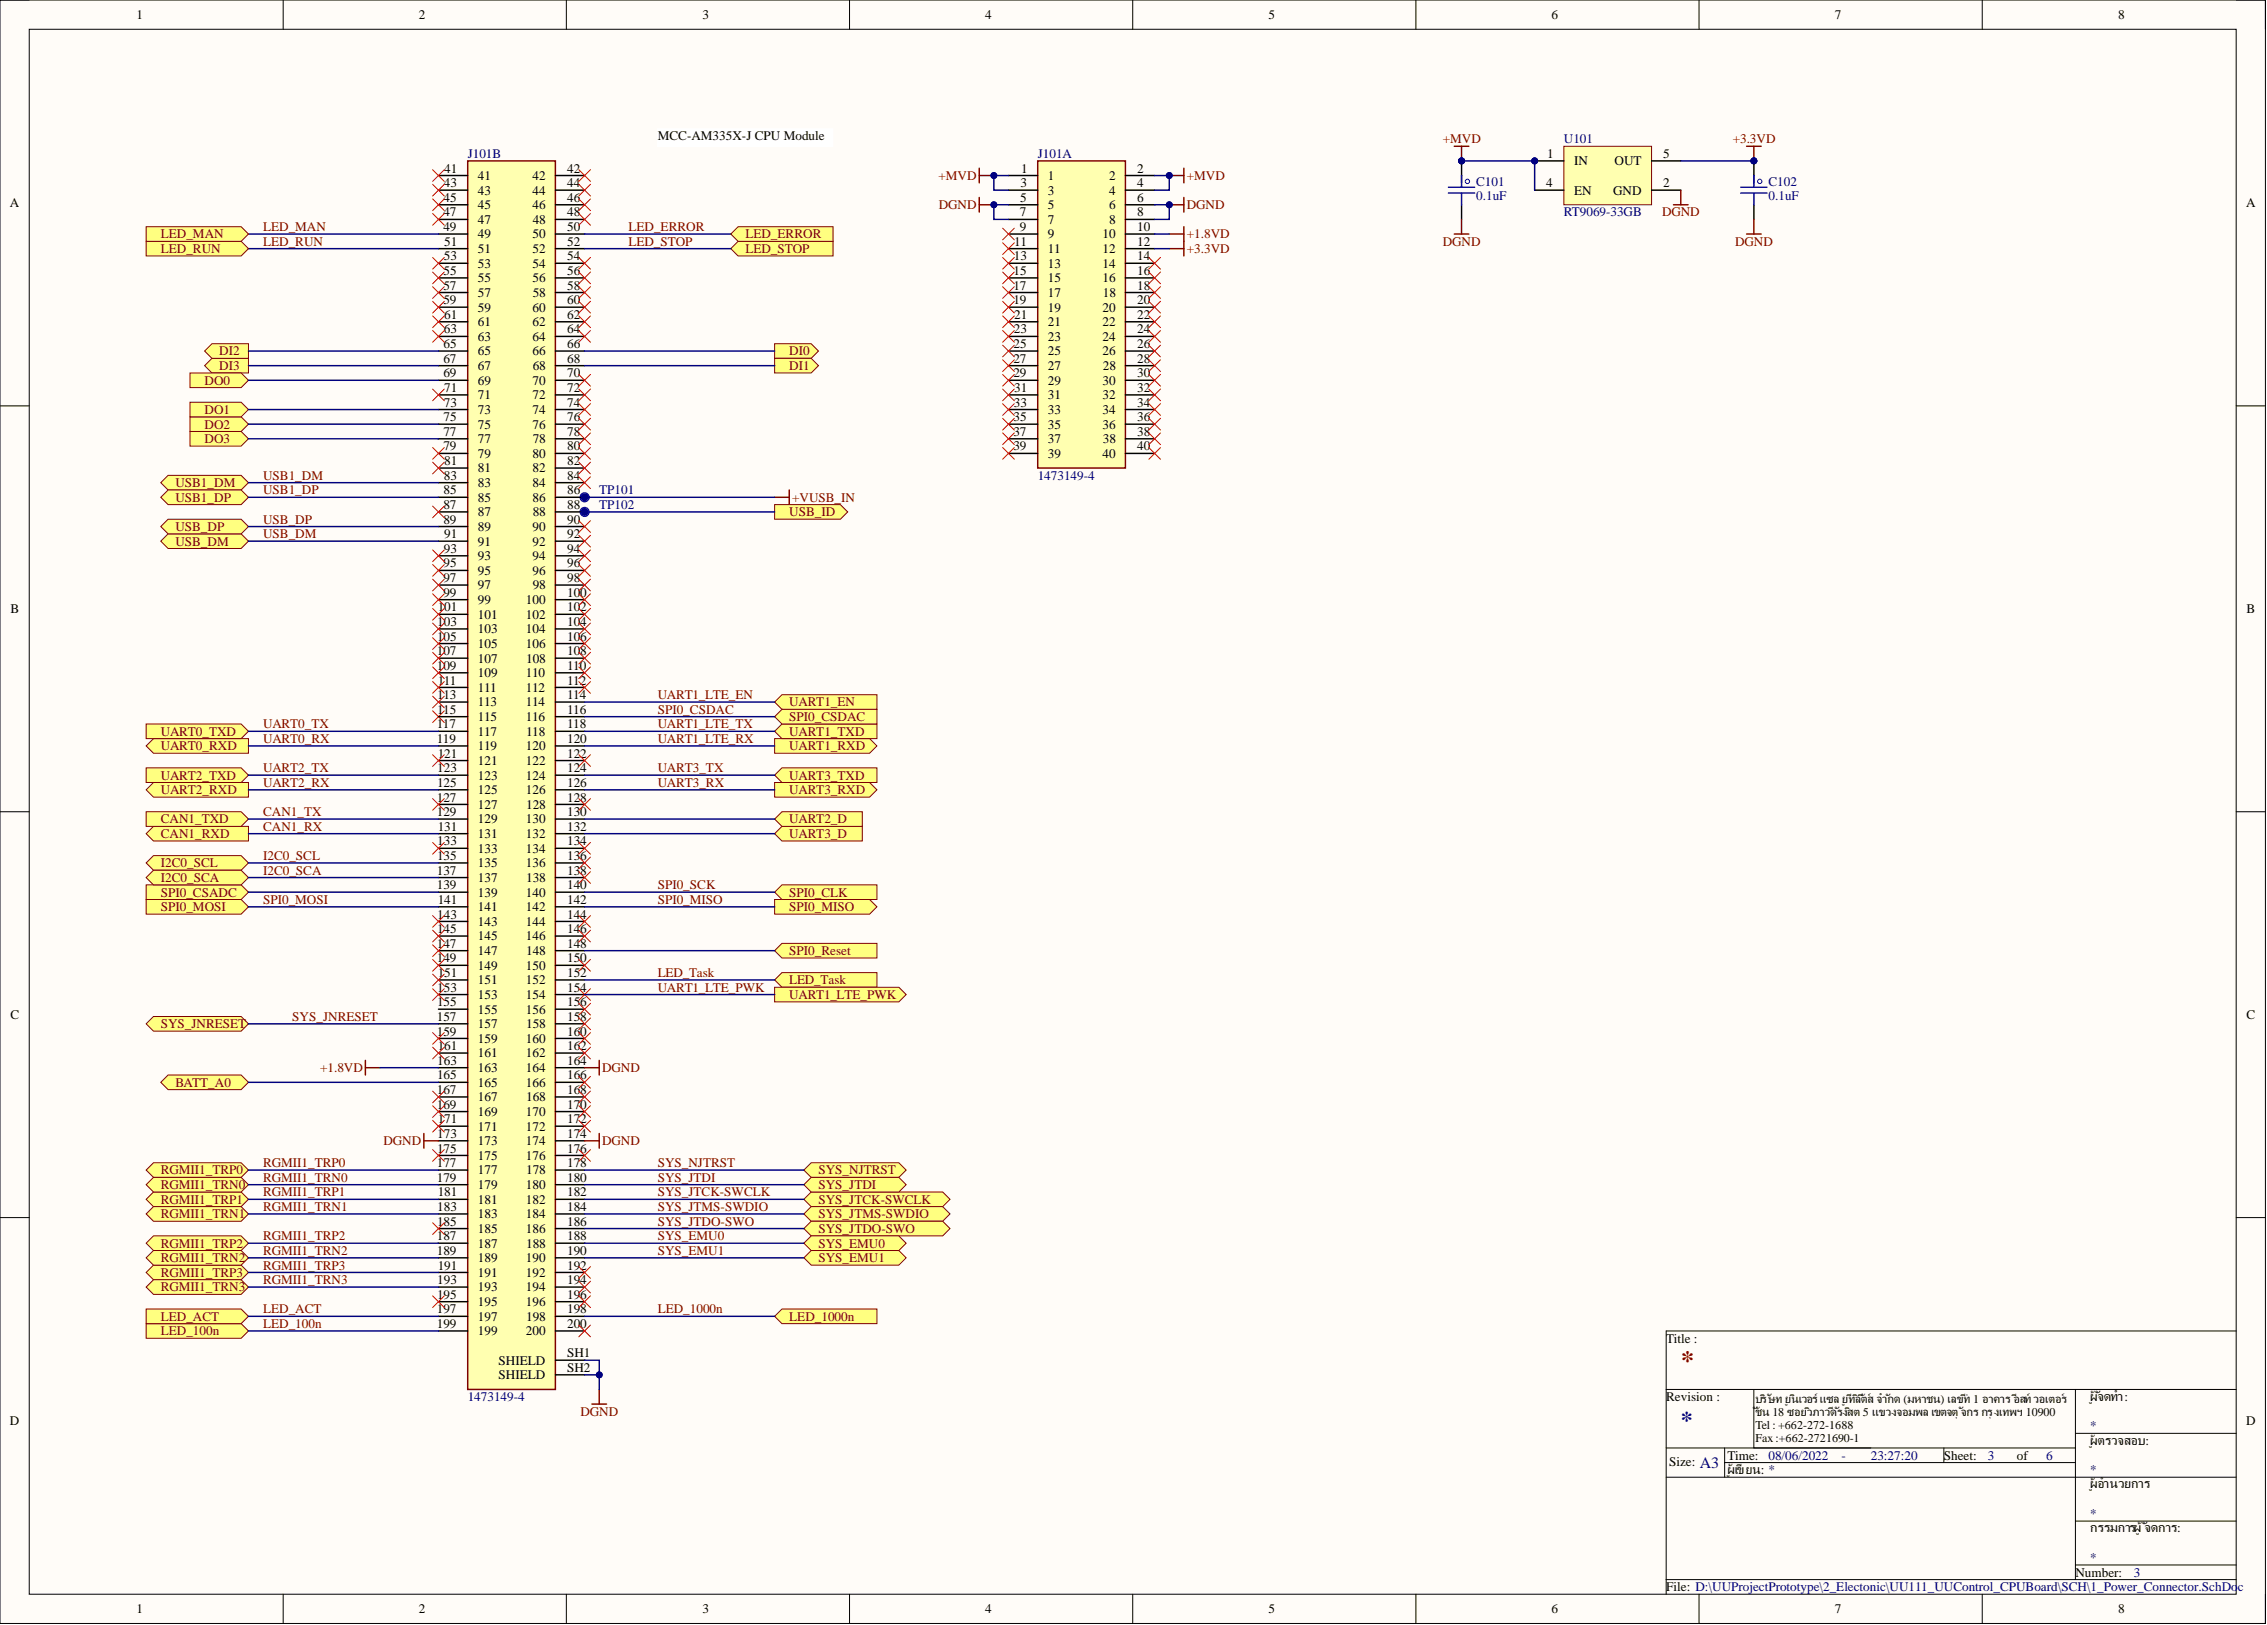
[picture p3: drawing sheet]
<svg xmlns="http://www.w3.org/2000/svg" width="393mm" height="282mm" viewBox="0 0 393 282" stroke-linecap="round" stroke-linejoin="round" font-family="sans-serif">
<defs><g id="words">
<text font-size="4.6" fill="#800000" x="291.6" y="237.5">*</text>
<text font-size="4.1" fill="#000080" x="291.6" y="247.7">*</text>
<text font-size="2.7" fill="#000080" x="294.9" y="254.6">A3</text>
<g font-size="2.3">
<text x="23.7" y="3.3">1</text>
<text x="72.7" y="3.3">2</text>
<text x="121.9" y="3.3">3</text>
<text x="170.9" y="3.3">4</text>
<text x="220.1" y="3.3">5</text>
<text x="269.2" y="3.3">6</text>
<text x="318.3" y="3.3">7</text>
<text x="367.5" y="3.3">8</text>
<text x="77.1" y="29.9">41</text>
<text x="98.4" y="29.9">42</text>
<text x="114.1" y="24.4">MCC-AM335X-J CPU Module</text>
<text x="177.2" y="29.9">1</text>
<text x="197.3" y="29.9">2</text>
<text x="268.5" y="27.4">1</text>
<text x="273.1" y="28.7">IN</text>
<text x="280.1" y="28.7">OUT</text>
<text x="288.6" y="27.4">5</text>
<text x="1.7" y="36">A</text>
<text x="77" y="35">45</text>
<text x="77" y="32.5">43</text>
<text x="82.9" y="31.2">41</text>
<text x="82.9" y="33.7">43</text>
<text x="92.4" y="31.2">42</text>
<text x="92.4" y="33.7">44</text>
<text x="98.4" y="32.5">44</text>
<text x="98.4" y="35">46</text>
<text x="177" y="35">5</text>
<text x="177.1" y="32.5">3</text>
<text x="181.8" y="31.2">1</text>
<text x="181.8" y="33.7">3</text>
<text x="192.4" y="31.2">2</text>
<text x="192.4" y="33.7">4</text>
<text x="197.3" y="32.5">4</text>
<text x="197.3" y="35">6</text>
<text x="268.3" y="32.5">4</text>
<text x="273.1" y="33.7">EN</text>
<text x="279.9" y="33.7">GND</text>
<text x="288.6" y="32.5">2</text>
<text x="389.7" y="36">A</text>
<text x="76.9" y="37.6">47</text>
<text x="76.9" y="40.1">49</text>
<text x="82.9" y="36.3">45</text>
<text x="82.9" y="38.8">47</text>
<text x="82.9" y="41.4">49</text>
<text x="92.4" y="36.3">46</text>
<text x="92.4" y="41.4">50</text>
<text x="92.4" y="38.8">48</text>
<text x="98.4" y="37.6">48</text>
<text x="98.4" y="40.1">50</text>
<text x="177" y="37.6">7</text>
<text x="177" y="40.1">9</text>
<text x="181.8" y="36.3">5</text>
<text x="181.8" y="38.8">7</text>
<text x="181.8" y="41.4">9</text>
<text x="191.3" y="41.4">10</text>
<text x="192.4" y="36.3">6</text>
<text x="192.5" y="38.8">8</text>
<text x="197.3" y="37.6">8</text>
<text x="197.3" y="40.1">10</text>
<text x="77" y="47.7">55</text>
<text x="77" y="45.2">53</text>
<text x="77.1" y="42.6">51</text>
<text x="82.9" y="43.9">51</text>
<text x="82.9" y="46.4">53</text>
<text x="92.4" y="43.9">52</text>
<text x="92.4" y="46.4">54</text>
<text x="98.4" y="42.6">52</text>
<text x="98.4" y="45.2">54</text>
<text x="98.4" y="47.7">56</text>
<text x="175.9" y="47.7">15</text>
<text x="175.9" y="45.2">13</text>
<text x="176" y="42.6">11</text>
<text x="181.8" y="43.9">11</text>
<text x="181.8" y="46.4">13</text>
<text x="191.3" y="43.9">12</text>
<text x="191.3" y="46.4">14</text>
<text x="197.3" y="42.6">12</text>
<text x="197.3" y="45.2">14</text>
<text x="197.3" y="47.7">16</text>
<text x="76.9" y="50.2">57</text>
<text x="76.9" y="52.8">59</text>
<text x="82.9" y="49">55</text>
<text x="82.9" y="51.5">57</text>
<text x="92.4" y="49">56</text>
<text x="92.4" y="51.5">58</text>
<text x="98.4" y="50.2">58</text>
<text x="98.4" y="52.8">60</text>
<text x="175.8" y="50.2">17</text>
<text x="175.8" y="52.8">19</text>
<text x="181.8" y="49">15</text>
<text x="181.8" y="51.5">17</text>
<text x="191.3" y="49">16</text>
<text x="191.3" y="51.5">18</text>
<text x="197.3" y="50.2">18</text>
<text x="197.3" y="52.8">20</text>
<text x="77" y="57.8">63</text>
<text x="77.1" y="55.3">61</text>
<text x="82.9" y="54">59</text>
<text x="82.9" y="56.6">61</text>
<text x="82.9" y="59.1">63</text>
<text x="92.4" y="54">60</text>
<text x="92.4" y="56.6">62</text>
<text x="92.4" y="59.1">64</text>
<text x="98.4" y="55.3">62</text>
<text x="98.4" y="57.8">64</text>
<text x="175.9" y="57.8">23</text>
<text x="176" y="55.3">21</text>
<text x="181.8" y="54">19</text>
<text x="181.8" y="56.6">21</text>
<text x="181.8" y="59.1">23</text>
<text x="191.3" y="54">20</text>
<text x="191.3" y="56.6">22</text>
<text x="191.3" y="59.1">24</text>
<text x="197.3" y="55.3">22</text>
<text x="197.3" y="57.8">24</text>
<text x="76.9" y="62.9">67</text>
<text x="76.9" y="65.5">69</text>
<text x="77" y="60.4">65</text>
<text x="82.9" y="61.7">65</text>
<text x="82.9" y="64.2">67</text>
<text x="92.4" y="61.7">66</text>
<text x="92.4" y="64.2">68</text>
<text x="98.4" y="60.4">66</text>
<text x="98.4" y="62.9">68</text>
<text x="98.4" y="65.5">70</text>
<text x="175.8" y="62.9">27</text>
<text x="175.8" y="65.5">29</text>
<text x="175.9" y="60.4">25</text>
<text x="181.8" y="61.7">25</text>
<text x="181.8" y="64.2">27</text>
<text x="191.3" y="61.7">26</text>
<text x="191.3" y="64.2">28</text>
<text x="197.3" y="60.4">26</text>
<text x="197.3" y="62.9">28</text>
<text x="197.3" y="65.5">30</text>
<text x="77" y="70.5">73</text>
<text x="77.1" y="68">71</text>
<text x="82.9" y="66.7">69</text>
<text x="82.9" y="69.3">71</text>
<text x="82.9" y="71.8">73</text>
<text x="92.4" y="66.7">70</text>
<text x="92.4" y="69.3">72</text>
<text x="92.4" y="71.8">74</text>
<text x="98.4" y="68">72</text>
<text x="98.4" y="70.5">74</text>
<text x="175.9" y="70.5">33</text>
<text x="176" y="68">31</text>
<text x="181.8" y="66.7">29</text>
<text x="181.8" y="69.3">31</text>
<text x="181.8" y="71.8">33</text>
<text x="191.3" y="66.7">30</text>
<text x="191.3" y="69.3">32</text>
<text x="191.3" y="71.8">34</text>
<text x="197.3" y="68">32</text>
<text x="197.3" y="70.5">34</text>
<text x="76.9" y="75.6">77</text>
<text x="77" y="73.1">75</text>
<text x="82.9" y="74.3">75</text>
<text x="82.9" y="76.9">77</text>
<text x="92.4" y="74.3">76</text>
<text x="92.4" y="76.9">78</text>
<text x="98.4" y="73.1">76</text>
<text x="98.4" y="75.6">78</text>
<text x="175.8" y="75.6">37</text>
<text x="175.9" y="73.1">35</text>
<text x="181.8" y="74.3">35</text>
<text x="181.8" y="76.9">37</text>
<text x="191.3" y="74.3">36</text>
<text x="191.3" y="76.9">38</text>
<text x="197.3" y="73.1">36</text>
<text x="197.3" y="75.6">38</text>
<text x="76.9" y="78.1">79</text>
<text x="77" y="83.2">83</text>
<text x="77.1" y="80.7">81</text>
<text x="82.9" y="79.4">79</text>
<text x="82.9" y="81.9">81</text>
<text x="92.4" y="79.4">80</text>
<text x="92.4" y="81.9">82</text>
<text x="98.4" y="78.1">80</text>
<text x="98.4" y="80.7">82</text>
<text x="98.4" y="83.2">84</text>
<text x="175.8" y="78.1">39</text>
<text x="181.8" y="79.4">39</text>
<text x="191.3" y="79.4">40</text>
<text x="197.3" y="78.1">40</text>
<text x="76.9" y="88.3">87</text>
<text x="77" y="85.8">85</text>
<text x="82.9" y="84.5">83</text>
<text x="82.9" y="87">85</text>
<text x="82.9" y="89.6">87</text>
<text x="92.4" y="84.5">84</text>
<text x="92.4" y="87">86</text>
<text x="92.4" y="89.6">88</text>
<text x="98.4" y="85.8">86</text>
<text x="98.4" y="88.3">88</text>
<text x="76.9" y="90.8">89</text>
<text x="77" y="95.9">93</text>
<text x="77.1" y="93.4">91</text>
<text x="82.9" y="92.1">89</text>
<text x="82.9" y="94.6">91</text>
<text x="92.4" y="92.1">90</text>
<text x="92.4" y="94.6">92</text>
<text x="98.4" y="90.8">90</text>
<text x="98.4" y="93.4">92</text>
<text x="98.4" y="95.9">94</text>
<text x="76.9" y="101">97</text>
<text x="77" y="98.4">95</text>
<text x="82.9" y="97.2">93</text>
<text x="82.9" y="99.7">95</text>
<text x="92.4" y="97.2">94</text>
<text x="92.4" y="99.7">96</text>
<text x="98.4" y="98.4">96</text>
<text x="98.4" y="101">98</text>
<text x="1.8" y="106.4">B</text>
<text x="76" y="106">101</text>
<text x="76.9" y="103.5">99</text>
<text x="82.9" y="102.2">97</text>
<text x="82.9" y="104.8">99</text>
<text x="82.9" y="107.3">101</text>
<text x="91.3" y="104.8">100</text>
<text x="91.3" y="107.3">102</text>
<text x="92.4" y="102.2">98</text>
<text x="98.4" y="103.5">100</text>
<text x="98.4" y="106">102</text>
<text x="389.8" y="106.4">B</text>
<text x="75.8" y="113.7">107</text>
<text x="75.8" y="111.1">105</text>
<text x="75.9" y="108.6">103</text>
<text x="82.9" y="109.9">103</text>
<text x="82.9" y="112.4">105</text>
<text x="91.3" y="109.9">104</text>
<text x="91.3" y="112.4">106</text>
<text x="98.4" y="108.6">104</text>
<text x="98.4" y="111.1">106</text>
<text x="98.4" y="113.7">108</text>
<text x="75.8" y="116.2">109</text>
<text x="76" y="118.7">111</text>
<text x="82.9" y="114.9">107</text>
<text x="82.9" y="117.5">109</text>
<text x="91.3" y="117.5">110</text>
<text x="91.3" y="114.9">108</text>
<text x="98.4" y="116.2">110</text>
<text x="98.4" y="118.7">112</text>
<text x="75.8" y="123.8">115</text>
<text x="75.9" y="121.3">113</text>
<text x="82.9" y="120">111</text>
<text x="82.9" y="122.5">113</text>
<text x="82.9" y="125.1">115</text>
<text x="91.3" y="120">112</text>
<text x="91.3" y="122.5">114</text>
<text x="91.3" y="125.1">116</text>
<text x="98.4" y="121.3">114</text>
<text x="98.4" y="123.8">116</text>
<text x="75.8" y="126.3">117</text>
<text x="75.8" y="128.9">119</text>
<text x="76" y="131.4">121</text>
<text x="82.9" y="127.6">117</text>
<text x="82.9" y="130.1">119</text>
<text x="91.3" y="130.1">120</text>
<text x="91.3" y="127.6">118</text>
<text x="98.4" y="126.3">118</text>
<text x="98.4" y="128.9">120</text>
<text x="98.4" y="131.4">122</text>
<text x="75.8" y="136.5">125</text>
<text x="75.9" y="134">123</text>
<text x="82.9" y="132.7">121</text>
<text x="82.9" y="135.2">123</text>
<text x="82.9" y="137.8">125</text>
<text x="91.3" y="132.7">122</text>
<text x="91.3" y="135.2">124</text>
<text x="91.3" y="137.8">126</text>
<text x="98.4" y="134">124</text>
<text x="98.4" y="136.5">126</text>
<text x="75.8" y="139">127</text>
<text x="75.8" y="141.6">129</text>
<text x="82.9" y="140.3">127</text>
<text x="82.9" y="142.8">129</text>
<text x="91.3" y="142.8">130</text>
<text x="91.3" y="140.3">128</text>
<text x="98.4" y="139">128</text>
<text x="98.4" y="141.6">130</text>
<text x="75.8" y="149.2">135</text>
<text x="75.9" y="146.6">133</text>
<text x="76" y="144.1">131</text>
<text x="82.9" y="145.4">131</text>
<text x="82.9" y="147.9">133</text>
<text x="91.3" y="145.4">132</text>
<text x="91.3" y="147.9">134</text>
<text x="98.4" y="144.1">132</text>
<text x="98.4" y="146.6">134</text>
<text x="98.4" y="149.2">136</text>
<text x="75.8" y="151.7">137</text>
<text x="75.8" y="154.2">139</text>
<text x="82.9" y="150.4">135</text>
<text x="82.9" y="153">137</text>
<text x="82.9" y="155.5">139</text>
<text x="91.3" y="150.4">136</text>
<text x="91.3" y="155.5">140</text>
<text x="91.3" y="153">138</text>
<text x="98.4" y="151.7">138</text>
<text x="98.4" y="154.2">140</text>
<text x="75.8" y="161.9">145</text>
<text x="75.9" y="159.3">143</text>
<text x="76" y="156.8">141</text>
<text x="82.9" y="158.1">141</text>
<text x="82.9" y="160.6">143</text>
<text x="91.3" y="158.1">142</text>
<text x="91.3" y="160.6">144</text>
<text x="98.4" y="156.8">142</text>
<text x="98.4" y="159.3">144</text>
<text x="98.4" y="161.9">146</text>
<text x="75.8" y="164.4">147</text>
<text x="75.8" y="166.9">149</text>
<text x="82.9" y="163.1">145</text>
<text x="82.9" y="165.7">147</text>
<text x="91.3" y="163.1">146</text>
<text x="91.3" y="165.7">148</text>
<text x="98.4" y="164.4">148</text>
<text x="98.4" y="166.9">150</text>
<text x="75.9" y="172">153</text>
<text x="76" y="169.5">151</text>
<text x="82.9" y="168.2">149</text>
<text x="82.9" y="170.7">151</text>
<text x="82.9" y="173.3">153</text>
<text x="91.3" y="168.2">150</text>
<text x="91.3" y="170.7">152</text>
<text x="91.3" y="173.3">154</text>
<text x="98.4" y="169.5">152</text>
<text x="98.4" y="172">154</text>
<text x="1.8" y="176.8">C</text>
<text x="75.8" y="177.1">157</text>
<text x="75.8" y="179.6">159</text>
<text x="75.8" y="174.5">155</text>
<text x="82.9" y="175.8">155</text>
<text x="82.9" y="178.4">157</text>
<text x="91.3" y="175.8">156</text>
<text x="91.3" y="178.4">158</text>
<text x="98.4" y="174.5">156</text>
<text x="98.4" y="177.1">158</text>
<text x="98.4" y="179.6">160</text>
<text x="389.8" y="176.8">C</text>
<text x="75.9" y="184.7">163</text>
<text x="76" y="182.2">161</text>
<text x="82.9" y="180.9">159</text>
<text x="82.9" y="183.4">161</text>
<text x="82.9" y="186">163</text>
<text x="91.3" y="180.9">160</text>
<text x="91.3" y="183.4">162</text>
<text x="91.3" y="186">164</text>
<text x="98.4" y="182.2">162</text>
<text x="98.4" y="184.7">164</text>
<text x="75.8" y="189.8">167</text>
<text x="75.8" y="187.2">165</text>
<text x="82.9" y="188.5">165</text>
<text x="82.9" y="191">167</text>
<text x="91.3" y="188.5">166</text>
<text x="91.3" y="191">168</text>
<text x="98.4" y="187.2">166</text>
<text x="98.4" y="189.8">168</text>
<text x="75.8" y="192.3">169</text>
<text x="75.9" y="197.4">173</text>
<text x="76" y="194.8">171</text>
<text x="82.9" y="193.6">169</text>
<text x="82.9" y="196.1">171</text>
<text x="91.3" y="193.6">170</text>
<text x="91.3" y="196.1">172</text>
<text x="98.4" y="192.3">170</text>
<text x="98.4" y="194.8">172</text>
<text x="98.4" y="197.4">174</text>
<text x="75.8" y="202.5">177</text>
<text x="75.8" y="199.9">175</text>
<text x="82.9" y="198.6">173</text>
<text x="82.9" y="201.2">175</text>
<text x="82.9" y="203.7">177</text>
<text x="91.3" y="198.6">174</text>
<text x="91.3" y="201.2">176</text>
<text x="91.3" y="203.7">178</text>
<text x="98.4" y="199.9">176</text>
<text x="98.4" y="202.5">178</text>
<text x="75.8" y="205">179</text>
<text x="76" y="207.5">181</text>
<text x="82.9" y="206.3">179</text>
<text x="82.9" y="208.8">181</text>
<text x="91.3" y="206.3">180</text>
<text x="91.3" y="208.8">182</text>
<text x="98.4" y="205">180</text>
<text x="98.4" y="207.5">182</text>
<text x="75.8" y="215.1">187</text>
<text x="75.8" y="212.6">185</text>
<text x="75.9" y="210.1">183</text>
<text x="82.9" y="211.3">183</text>
<text x="82.9" y="213.9">185</text>
<text x="91.3" y="211.3">184</text>
<text x="91.3" y="213.9">186</text>
<text x="98.4" y="210.1">184</text>
<text x="98.4" y="212.6">186</text>
<text x="98.4" y="215.1">188</text>
<text x="75.8" y="217.7">189</text>
<text x="76" y="220.2">191</text>
<text x="82.9" y="216.4">187</text>
<text x="82.9" y="218.9">189</text>
<text x="82.9" y="221.5">191</text>
<text x="91.3" y="218.9">190</text>
<text x="91.3" y="221.5">192</text>
<text x="91.3" y="216.4">188</text>
<text x="98.4" y="217.7">190</text>
<text x="98.4" y="220.2">192</text>
<text x="75.8" y="227.8">197</text>
<text x="75.8" y="225.3">195</text>
<text x="75.9" y="222.7">193</text>
<text x="82.9" y="224">193</text>
<text x="82.9" y="226.6">195</text>
<text x="91.3" y="224">194</text>
<text x="91.3" y="226.6">196</text>
<text x="98.4" y="222.7">194</text>
<text x="98.4" y="225.3">196</text>
<text x="98.4" y="227.8">198</text>
<text x="75.8" y="230.4">199</text>
<text x="82.9" y="229.1">197</text>
<text x="82.9" y="231.6">199</text>
<text x="91.3" y="231.6">200</text>
<text x="91.3" y="229.1">198</text>
<text x="98.4" y="230.4">200</text>
<text x="289.1" y="232.9">Title :</text>
<text x="86.5" y="236.7">SHIELD</text>
<text x="86.5" y="239.2">SHIELD</text>
<text x="98.4" y="235.4">SH1</text>
<text x="98.4" y="238">SH2</text>
<text x="289.1" y="243">Revision :</text>
<text x="362.6" y="243">ผู้จัดทำ:</text>
<text x="1.7" y="247.2">D</text>
<text x="362.6" y="250.6">ผู้ตรวจสอบ:</text>
<text x="389.7" y="247.2">D</text>
<text x="289.6" y="254.2">Size:</text>
<text x="299.8" y="253.2">Time:</text>
<text x="299.8" y="255.6">ผู้เขียน: *</text>
<text x="337.3" y="253.2">Sheet:</text>
<text x="350" y="253.2">of</text>
<text x="362.6" y="258.2">ผู้อำนวยการ</text>
<text x="362.6" y="265.8">กรรมการผู้จัดการ:</text>
<text x="360.1" y="273.5">Number:</text>
<text x="23.7" y="279.8">1</text>
<text x="72.7" y="279.8">2</text>
<text x="121.9" y="279.8">3</text>
<text x="170.9" y="279.8">4</text>
<text x="220.1" y="279.8">5</text>
<text x="269.2" y="279.8">6</text>
<text x="289.1" y="276">File: D:\UUProjectPrototype\2_Electonic\UU111_UUControl_CPUBoard\SCH\1_Power_Connector.SchDoc</text>
<text x="318.3" y="279.8">7</text>
<text x="367.5" y="279.8">8</text>
</g>
<g font-size="2.3" fill="#000080">
<text x="81.2" y="27.4">J101B</text>
<text x="180.1" y="27.4">J101A</text>
<text x="271.3" y="24.9">U101</text>
<text x="256.1" y="32.2">C101</text>
<text x="256.1" y="34.8">0.1uF</text>
<text x="306.9" y="32.2">C102</text>
<text x="306.9" y="34.8">0.1uF</text>
<text x="271.3" y="37.6">RT9069-33GB</text>
<text x="180.1" y="83.2">1473149-4</text>
<text x="104" y="88.3">TP102</text>
<text x="104" y="85.8">TP101</text>
<text x="81.2" y="243">1473149-4</text>
<text x="362.6" y="248.1">*</text>
<text x="306.9" y="253.2">08/06/2022</text>
<text x="319.5" y="253.2">-</text>
<text x="324.6" y="253.2">23:27:20</text>
<text x="344.9" y="253.2">3</text>
<text x="355" y="253.2">6</text>
<text x="362.6" y="255.7">*</text>
<text x="362.6" y="263.3">*</text>
<text x="362.6" y="270.9">*</text>
<text x="370.2" y="273.5">3</text>
</g>
<g font-size="2.3" fill="#800000">
<text x="250.3" y="24.9">+MVD</text>
<text x="300.6" y="24.9">+3.3VD</text>
<text x="162.9" y="31.2">+MVD</text>
<text x="205.9" y="31.2">+MVD</text>
<text x="27.9" y="41.4">LED_MAN</text>
<text x="45.6" y="40.1">LED_MAN</text>
<text x="109" y="40.1">LED_ERROR</text>
<text x="129.3" y="41.4">LED_ERROR</text>
<text x="162.9" y="36.3">DGND</text>
<text x="205.9" y="36.3">DGND</text>
<text x="205.9" y="41.4">+1.8VD</text>
<text x="288.4" y="37.6">DGND</text>
<text x="27.9" y="43.9">LED_RUN</text>
<text x="45.6" y="42.6">LED_RUN</text>
<text x="109" y="42.6">LED_STOP</text>
<text x="129.3" y="43.9">LED_STOP</text>
<text x="205.9" y="43.9">+3.3VD</text>
<text x="250.3" y="42.6">DGND</text>
<text x="301.1" y="42.6">DGND</text>
<text x="38" y="64.2">DI3</text>
<text x="38" y="61.7">DI2</text>
<text x="136.9" y="61.7">DI0</text>
<text x="136.9" y="64.2">DI1</text>
<text x="35.5" y="71.8">DO1</text>
<text x="35.5" y="66.7">DO0</text>
<text x="35.5" y="74.3">DO2</text>
<text x="35.5" y="76.9">DO3</text>
<text x="45.6" y="83.2">USB1_DM</text>
<text x="30.4" y="84.5">USB1_DM</text>
<text x="30.4" y="87">USB1_DP</text>
<text x="45.6" y="85.8">USB1_DP</text>
<text x="136.9" y="89.6">USB_ID</text>
<text x="137.4" y="87">+VUSB_IN</text>
<text x="30.4" y="94.6">USB_DM</text>
<text x="30.4" y="92.1">USB_DP</text>
<text x="45.6" y="93.4">USB_DM</text>
<text x="45.6" y="90.8">USB_DP</text>
<text x="114.1" y="121.3">UART1_LTE_EN</text>
<text x="114.1" y="123.8">SPI0_CSDAC</text>
<text x="136.9" y="122.5">UART1_EN</text>
<text x="136.9" y="125.1">SPI0_CSDAC</text>
<text x="27.9" y="130.1">UART0_RXD</text>
<text x="27.9" y="127.6">UART0_TXD</text>
<text x="45.6" y="126.3">UART0_TX</text>
<text x="45.6" y="128.9">UART0_RX</text>
<text x="114.1" y="126.3">UART1_LTE_TX</text>
<text x="114.1" y="128.9">UART1_LTE_RX</text>
<text x="136.9" y="130.1">UART1_RXD</text>
<text x="136.9" y="127.6">UART1_TXD</text>
<text x="27.9" y="137.8">UART2_RXD</text>
<text x="27.9" y="135.2">UART2_TXD</text>
<text x="45.6" y="134">UART2_TX</text>
<text x="45.6" y="136.5">UART2_RX</text>
<text x="114.1" y="134">UART3_TX</text>
<text x="114.1" y="136.5">UART3_RX</text>
<text x="136.9" y="135.2">UART3_TXD</text>
<text x="136.9" y="137.8">UART3_RXD</text>
<text x="27.9" y="142.8">CAN1_TXD</text>
<text x="45.6" y="141.6">CAN1_TX</text>
<text x="136.9" y="142.8">UART2_D</text>
<text x="27.9" y="145.4">CAN1_RXD</text>
<text x="45.6" y="149.2">I2C0_SCL</text>
<text x="45.6" y="144.1">CAN1_RX</text>
<text x="136.9" y="145.4">UART3_D</text>
<text x="27.9" y="155.5">SPI0_CSADC</text>
<text x="27.9" y="150.4">I2C0_SCL</text>
<text x="27.9" y="153">I2C0_SCA</text>
<text x="45.6" y="151.7">I2C0_SCA</text>
<text x="114.1" y="154.2">SPI0_SCK</text>
<text x="136.9" y="155.5">SPI0_CLK</text>
<text x="27.9" y="158.1">SPI0_MOSI</text>
<text x="45.6" y="156.8">SPI0_MOSI</text>
<text x="114.1" y="156.8">SPI0_MISO</text>
<text x="136.9" y="158.1">SPI0_MISO</text>
<text x="136.9" y="165.7">SPI0_Reset</text>
<text x="114.1" y="169.5">LED_Task</text>
<text x="114.1" y="172">UART1_LTE_PWK</text>
<text x="136.9" y="170.7">LED_Task</text>
<text x="136.9" y="173.3">UART1_LTE_PWK</text>
<text x="27.9" y="178.4">SYS_JNRESET</text>
<text x="50.7" y="177.1">SYS_JNRESET</text>
<text x="55.5" y="186">+1.8VD</text>
<text x="104.5" y="186">DGND</text>
<text x="30.4" y="188.5">BATT_A0</text>
<text x="27.9" y="203.7">RGMII1_TRP0</text>
<text x="45.6" y="202.5">RGMII1_TRP0</text>
<text x="66.5" y="198.6">DGND</text>
<text x="104.5" y="198.6">DGND</text>
<text x="114.1" y="202.5">SYS_NJTRST</text>
<text x="142" y="203.7">SYS_NJTRST</text>
<text x="27.9" y="208.8">RGMII1_TRP1</text>
<text x="27.9" y="206.3">RGMII1_TRN0</text>
<text x="45.6" y="207.5">RGMII1_TRP1</text>
<text x="45.6" y="205">RGMII1_TRN0</text>
<text x="114.1" y="207.5">SYS_JTCK-SWCLK</text>
<text x="114.1" y="205">SYS_JTDI</text>
<text x="142" y="208.8">SYS_JTCK-SWCLK</text>
<text x="142" y="206.3">SYS_JTDI</text>
<text x="27.9" y="211.3">RGMII1_TRN1</text>
<text x="45.6" y="215.1">RGMII1_TRP2</text>
<text x="45.6" y="210.1">RGMII1_TRN1</text>
<text x="114.1" y="210.1">SYS_JTMS-SWDIO</text>
<text x="114.1" y="212.6">SYS_JTDO-SWO</text>
<text x="114.1" y="215.1">SYS_EMU0</text>
<text x="142" y="211.3">SYS_JTMS-SWDIO</text>
<text x="142" y="213.9">SYS_JTDO-SWO</text>
<text x="27.9" y="216.4">RGMII1_TRP2</text>
<text x="27.9" y="221.5">RGMII1_TRP3</text>
<text x="27.9" y="218.9">RGMII1_TRN2</text>
<text x="45.6" y="220.2">RGMII1_TRP3</text>
<text x="45.6" y="217.7">RGMII1_TRN2</text>
<text x="114.1" y="217.7">SYS_EMU1</text>
<text x="142" y="218.9">SYS_EMU1</text>
<text x="142" y="216.4">SYS_EMU0</text>
<text x="27.9" y="224">RGMII1_TRN3</text>
<text x="45.6" y="222.7">RGMII1_TRN3</text>
<text x="45.6" y="227.8">LED_ACT</text>
<text x="114.1" y="227.8">LED_1000n</text>
<text x="27.9" y="231.6">LED_100n</text>
<text x="27.9" y="229.1">LED_ACT</text>
<text x="45.6" y="230.4">LED_100n</text>
<text x="136.9" y="229.1">LED_1000n</text>
<text x="100.7" y="245.6">DGND</text>
</g>
<g font-size="2.1">
<text x="304.6" y="243.3">บริษัท ยูนิเวอร์แซล ยูทีลิตี้ส์ จำกัด (มหาชน) เลขที่ 1 อาคาร อีสท์วอเตอร์</text>
<text x="304.6" y="245.6">ชั้น 18 ซอยวิภาวดีรังสิต 5 แขวงจอมพล เขตจตุจักร กรุงเทพฯ 10900</text>
<text x="304.6" y="247.9">Tel : +662-272-1688</text>
<text x="304.6" y="250.2">Fax:+662-2721690-1</text>
</g>
</g></defs>
<path d="M0 0h393.1v281.6h-393.1z" fill-rule="evenodd" fill="#fffcf8"/>
<path d="M0 0h393.1v281.6h-393.1z" fill="none" stroke="#000" stroke-width=".17"/>
<path d="M5.1 5.1h382.9v271.4h-382.9z" fill-rule="evenodd" fill="#fffcf8"/>
<g fill="none" stroke="#000" stroke-width=".17">
<path d="M0 0h5.1M5.1 5.1h382.9v271.4h-382.9zM49.1 0v5.1M98.3 0v5.1M147.4 0v5.1M196.5 0v5.1M245.7 0v5.1M294.8 0v5.1M343.9 0v5.1M388 0h5.1v5.1M0 70.4h5.1M388 70.4h5.1"/>
<path d="M0 140.8h5.1M388 140.8h5.1M0 211.2h5.1M388 211.2h5.1M388 230.9h-98.9v45.6M289.1 251.2h71M289.1 256.2h98.9M289.1 241h98.9M299.2 251.2v5M299.2 253.7h60.9M304.3 241v10.2M337.3 251.2v2.5"/>
<path d="M360.1 248.6h27.9M360.1 241v33M49.1 276.5v5.1M98.3 276.5v5.1M147.4 276.5v5.1M196.5 276.5v5.1M245.7 276.5v5.1M289.1 274h98.9M294.8 276.5v5.1M343.9 276.5v5.1M360.1 263.8h27.9M360.1 271.5h27.9"/>
<path d="M393.1 276.5v5.1"/>
</g>
<path d="M26.6 135.7h16.5v2.6h-16.5l-1.2-1.3z" fill-rule="evenodd" fill="#ffff80"/>
<path d="M26.6 135.7h16.5v2.6h-16.5l-1.2-1.3z" fill="none" stroke="#800000" stroke-width=".17"/>
<path d="M33 72.3h8.8l1.3 1.3-1.3 1.2h-8.8z" fill-rule="evenodd" fill="#ffff80"/>
<path d="M33 72.3h8.8l1.3 1.3-1.3 1.2h-8.8z" fill="none" stroke="#800000" stroke-width=".17"/>
<path d="M25.4 133.2h16.4l1.3 1.3-1.3 1.2h-16.4z" fill-rule="evenodd" fill="#ffff80"/>
<path d="M25.4 133.2h16.4l1.3 1.3-1.3 1.2h-16.4z" fill="none" stroke="#800000" stroke-width=".17"/>
<path d="M135.7 133.2h16.5v2.5h-16.5l-1.3-1.2z" fill-rule="evenodd" fill="#ffff80"/>
<path d="M135.7 133.2h16.5v2.5h-16.5l-1.3-1.2z" fill="none" stroke="#800000" stroke-width=".17"/>
<path d="M33 69.8h8.8l1.3 1.2-1.3 1.3h-8.8z" fill-rule="evenodd" fill="#ffff80"/>
<path d="M33 69.8h8.8l1.3 1.2-1.3 1.3h-8.8z" fill="none" stroke="#800000" stroke-width=".17"/>
<path d="M36.8 62.2h6.3v2.5h-6.3l-1.3-1.3z" fill-rule="evenodd" fill="#ffff80"/>
<path d="M36.8 62.2h6.3v2.5h-6.3l-1.3-1.3z" fill="none" stroke="#800000" stroke-width=".17"/>
<path d="M25.4 153.5h16.4l1.3 1.3-1.3 1.2h-16.4z" fill-rule="evenodd" fill="#ffff80"/>
<path d="M25.4 153.5h16.4l1.3 1.3-1.3 1.2h-16.4z" fill="none" stroke="#800000" stroke-width=".17"/>
<path d="M36.8 59.6h6.3v2.6h-6.3l-1.3-1.3z" fill-rule="evenodd" fill="#ffff80"/>
<path d="M36.8 59.6h6.3v2.6h-6.3l-1.3-1.3z" fill="none" stroke="#800000" stroke-width=".17"/>
<path d="M135.7 143.3h13.9v2.6h-13.9l-1.3-1.3z" fill-rule="evenodd" fill="#ffff80"/>
<path d="M135.7 143.3h13.9v2.6h-13.9l-1.3-1.3z" fill="none" stroke="#800000" stroke-width=".17"/>
<path d="M33 74.8h8.8l1.3 1.3-1.3 1.3h-8.8z" fill-rule="evenodd" fill="#ffff80"/>
<path d="M33 74.8h8.8l1.3 1.3-1.3 1.3h-8.8z" fill="none" stroke="#800000" stroke-width=".17"/>
<path d="M135.7 140.8h13.9v2.5h-13.9l-1.3-1.2z" fill-rule="evenodd" fill="#ffff80"/>
<path d="M135.7 140.8h13.9v2.5h-13.9l-1.3-1.2z" fill="none" stroke="#800000" stroke-width=".17"/>
<path d="M134.4 59.6h6.3l1.3 1.3-1.3 1.3h-6.3z" fill-rule="evenodd" fill="#ffff80"/>
<path d="M134.4 59.6h6.3l1.3 1.3-1.3 1.3h-6.3z" fill="none" stroke="#800000" stroke-width=".17"/>
<path d="M134.4 135.7h16.5l1.3 1.3-1.3 1.3h-16.5z" fill-rule="evenodd" fill="#ffff80"/>
<path d="M134.4 135.7h16.5l1.3 1.3-1.3 1.3h-16.5z" fill="none" stroke="#800000" stroke-width=".17"/>
<path d="M134.4 62.2h6.3l1.3 1.2-1.3 1.3h-6.3z" fill-rule="evenodd" fill="#ffff80"/>
<path d="M134.4 62.2h6.3l1.3 1.2-1.3 1.3h-6.3z" fill="none" stroke="#800000" stroke-width=".17"/>
<path d="M33 64.7h8.8l1.3 1.3-1.3 1.2h-8.8z" fill-rule="evenodd" fill="#ffff80"/>
<path d="M33 64.7h8.8l1.3 1.3-1.3 1.2h-8.8z" fill="none" stroke="#800000" stroke-width=".17"/>
<path d="M134.4 156h16.5l1.3 1.3-1.3 1.3h-16.5z" fill-rule="evenodd" fill="#ffff80"/>
<path d="M134.4 156h16.5l1.3 1.3-1.3 1.3h-16.5z" fill="none" stroke="#800000" stroke-width=".17"/>
<path d="M25.4 156h16.4l1.3 1.3-1.3 1.3h-16.4z" fill-rule="evenodd" fill="#ffff80"/>
<path d="M25.4 156h16.4l1.3 1.3-1.3 1.3h-16.4z" fill="none" stroke="#800000" stroke-width=".17"/>
<path d="M135.7 153.5h16.5v2.5h-16.5l-1.3-1.2z" fill-rule="evenodd" fill="#ffff80"/>
<path d="M135.7 153.5h16.5v2.5h-16.5l-1.3-1.2z" fill="none" stroke="#800000" stroke-width=".17"/>
<path d="M135.7 163.6h16.5v2.6h-16.5l-1.3-1.3z" fill-rule="evenodd" fill="#ffff80"/>
<path d="M135.7 163.6h16.5v2.6h-16.5l-1.3-1.3z" fill="none" stroke="#800000" stroke-width=".17"/>
<path d="M29.2 186.5h12.6l1.3 1.2-1.3 1.3h-12.6l-1.3-1.3z" fill-rule="evenodd" fill="#ffff80"/>
<path d="M29.2 186.5h12.6l1.3 1.2-1.3 1.3h-12.6l-1.3-1.3z" fill="none" stroke="#800000" stroke-width=".17"/>
<circle cx="101.4" cy="88.8" r=".51" fill="#000080"/>
<circle cx="101.4" cy="88.8" r=".51" fill="none" stroke="#000080" stroke-width=".17"/>
<circle cx="101.4" cy="88.8" r=".76" fill="none" stroke="#00f" stroke-width=".25"/>
<circle cx="101.4" cy="88.8" r=".51" fill="#000080"/>
<circle cx="101.4" cy="88.8" r=".51" fill="none" stroke="#000080" stroke-width=".17"/>
<circle cx="101.4" cy="86.3" r=".51" fill="#000080"/>
<circle cx="101.4" cy="86.3" r=".51" fill="none" stroke="#000080" stroke-width=".17"/>
<circle cx="101.4" cy="86.3" r=".76" fill="none" stroke="#00f" stroke-width=".25"/>
<circle cx="101.4" cy="86.3" r=".51" fill="#000080"/>
<circle cx="101.4" cy="86.3" r=".51" fill="none" stroke="#000080" stroke-width=".17"/>
<path d="M134.4 128.1h16.5l1.3 1.3-1.3 1.3h-16.5z" fill-rule="evenodd" fill="#ffff80"/>
<path d="M134.4 128.1h16.5l1.3 1.3-1.3 1.3h-16.5z" fill="none" stroke="#800000" stroke-width=".17"/>
<path d="M135.7 125.6h16.5v2.5h-16.5l-1.3-1.2z" fill-rule="evenodd" fill="#ffff80"/>
<path d="M135.7 125.6h16.5v2.5h-16.5l-1.3-1.2z" fill="none" stroke="#800000" stroke-width=".17"/>
<path d="M135.7 120.5h16.5v2.5h-16.5l-1.3-1.2z" fill-rule="evenodd" fill="#ffff80"/>
<path d="M135.7 120.5h16.5v2.5h-16.5l-1.3-1.2z" fill="none" stroke="#800000" stroke-width=".17"/>
<path d="M26.6 148.4h15.2l1.3 1.3-1.3 1.3h-15.2l-1.2-1.3z" fill-rule="evenodd" fill="#ffff80"/>
<path d="M26.6 148.4h15.2l1.3 1.3-1.3 1.3h-15.2l-1.2-1.3z" fill="none" stroke="#800000" stroke-width=".17"/>
<path d="M26.6 151h15.2l1.3 1.2-1.3 1.3h-15.2l-1.2-1.3z" fill-rule="evenodd" fill="#ffff80"/>
<path d="M26.6 151h15.2l1.3 1.2-1.3 1.3h-15.2l-1.2-1.3z" fill="none" stroke="#800000" stroke-width=".17"/>
<path d="M134.4 86.3h2.5M136.9 85v2.5" fill="none" stroke="#800000" stroke-width=".25"/>
<path d="M75.1 123.3l2 2M77.1 123.3l-2 2" fill="none" stroke="#f00" stroke-width=".17"/>
<path d="M180.1 27.9h15.2v53.3h-15.2z" fill-rule="evenodd" fill="#ffffb0"/>
<path d="M180.1 27.9h15.2v53.3h-15.2z" fill="none" stroke="#800000" stroke-width=".25"/>
<g fill="none" stroke="#000" stroke-width=".25">
<path d="M175 30.4h5.1M175 33h5.1M175 35.5h5.1M175 38.1h5.1M195.3 30.4h5M195.3 33h5M195.3 35.5h5M195.3 38.1h5M175 40.6h5.1M175 43.1h5.1M175 45.7h5.1M175 48.2h5.1"/>
<path d="M175 50.7h5.1M175 53.3h5.1M175 55.8h5.1M175 58.4h5.1M195.3 40.6h5M195.3 43.1h5M195.3 45.7h5M195.3 48.2h5M195.3 50.7h5M195.3 53.3h5M195.3 55.8h5M195.3 58.4h5"/>
<path d="M175 60.9h5.1M175 63.4h5.1M175 66h5.1M175 68.5h5.1M175 71h5.1M175 73.6h5.1M175 76.1h5.1M175 78.6h5.1M195.3 60.9h5M195.3 63.4h5M195.3 66h5M195.3 68.5h5"/>
<path d="M195.3 71h5M195.3 73.6h5M195.3 76.1h5M195.3 78.6h5"/>
</g>
<circle cx="101.4" cy="86.3" r=".51" fill="#000080"/>
<circle cx="101.4" cy="86.3" r=".51" fill="none" stroke="#000080" stroke-width=".17"/>
<circle cx="101.4" cy="88.8" r=".51" fill="#000080"/>
<circle cx="101.4" cy="88.8" r=".51" fill="none" stroke="#000080" stroke-width=".17"/>
<path d="M81.2 27.9h15.2v213.1h-15.2z" fill-rule="evenodd" fill="#ffffb0"/>
<path d="M81.2 27.9h15.2v213.1h-15.2z" fill="none" stroke="#800000" stroke-width=".25"/>
<g fill="none" stroke="#000" stroke-width=".25">
<path d="M76.1 30.4h5.1M76.1 33h5.1M76.1 35.5h5.1M76.1 38.1h5.1M96.4 30.4h5M96.4 33h5M96.4 35.5h5M96.4 38.1h5M76.1 40.6h5.1M76.1 43.1h5.1M76.1 45.7h5.1M76.1 48.2h5.1"/>
<path d="M76.1 50.7h5.1M76.1 53.3h5.1M76.1 55.8h5.1M76.1 58.4h5.1M96.4 40.6h5M96.4 43.1h5M96.4 45.7h5M96.4 48.2h5M96.4 50.7h5M96.4 53.3h5M96.4 55.8h5M96.4 58.4h5"/>
<path d="M76.1 60.9h5.1M76.1 63.4h5.1M76.1 66h5.1M76.1 68.5h5.1M76.1 71h5.1M76.1 73.6h5.1M76.1 76.1h5.1M76.1 78.6h5.1M96.4 60.9h5M96.4 63.4h5M96.4 66h5M96.4 68.5h5"/>
<path d="M96.4 71h5M96.4 73.6h5M96.4 76.1h5M96.4 78.6h5M76.1 81.2h5.1M76.1 83.7h5.1M76.1 86.3h5.1M76.1 88.8h5.1M76.1 91.3h5.1M76.1 93.9h5.1M76.1 96.4h5.1M76.1 98.9h5.1"/>
<path d="M96.4 81.2h5M96.4 83.7h5M96.4 86.3h5M76.1 101.5h5.1M76.1 104h5.1M76.1 106.6h5.1M76.1 109.1h5.1M76.1 111.6h5.1M76.1 114.2h5.1M76.1 116.7h5.1M76.1 119.2h5.1M76.1 121.8h5.1"/>
<path d="M76.1 124.3h5.1M76.1 126.9h5.1M76.1 129.4h5.1M76.1 131.9h5.1M76.1 134.5h5.1M76.1 137h5.1M76.1 139.5h5.1M76.1 142.1h5.1M76.1 144.6h5.1M76.1 147.1h5.1M76.1 149.7h5.1M76.1 152.2h5.1"/>
<path d="M76.1 154.8h5.1M76.1 157.3h5.1M76.1 159.8h5.1M76.1 162.4h5.1M76.1 164.9h5.1M76.1 167.4h5.1M76.1 170h5.1M76.1 172.5h5.1M76.1 175.1h5.1M76.1 177.6h5.1M76.1 180.1h5.1M76.1 182.7h5.1"/>
<path d="M76.1 185.2h5.1M76.1 187.7h5.1M76.1 190.3h5.1M76.1 192.8h5.1M76.1 195.3h5.1M76.1 197.9h5.1M76.1 200.4h5.1M76.1 203h5.1M76.1 205.5h5.1M76.1 208h5.1M76.1 210.6h5.1M76.1 213.1h5.1"/>
<path d="M76.1 215.6h5.1M76.1 218.2h5.1M76.1 220.7h5.1M76.1 223.3h5.1M76.1 225.8h5.1M76.1 228.3h5.1M76.1 230.9h5.1"/>
</g>
<circle cx="101.4" cy="86.3" r=".51" fill="#000080"/>
<circle cx="101.4" cy="86.3" r=".51" fill="none" stroke="#000080" stroke-width=".17"/>
<path d="M96.4 88.8h5" fill="none" stroke="#000" stroke-width=".25"/>
<circle cx="101.4" cy="88.8" r=".51" fill="#000080"/>
<circle cx="101.4" cy="88.8" r=".51" fill="none" stroke="#000080" stroke-width=".17"/>
<g fill="none" stroke="#000" stroke-width=".25">
<path d="M96.4 91.3h5M96.4 93.9h5M96.4 96.4h5M96.4 98.9h5M96.4 101.5h5M96.4 104h5M96.4 106.6h5M96.4 109.1h5M96.4 111.6h5M96.4 114.2h5M96.4 116.7h5M96.4 119.2h5"/>
<path d="M96.4 121.8h5M96.4 124.3h5M96.4 126.9h5M96.4 129.4h5M96.4 131.9h5M96.4 134.5h5M96.4 137h5M96.4 139.5h5M96.4 142.1h5M96.4 144.6h5M96.4 147.1h5M96.4 149.7h5"/>
<path d="M96.4 152.2h5M96.4 154.8h5M96.4 157.3h5M96.4 159.8h5M96.4 162.4h5M96.4 164.9h5M96.4 167.4h5M96.4 170h5M96.4 172.5h5M96.4 175.1h5M96.4 177.6h5M96.4 180.1h5"/>
<path d="M96.4 182.7h5M96.4 185.2h5M96.4 187.7h5M96.4 190.3h5M96.4 192.8h5M96.4 195.3h5M96.4 197.9h5M96.4 200.4h5M96.4 203h5M96.4 205.5h5M96.4 208h5M96.4 210.6h5"/>
<path d="M96.4 213.1h5M96.4 215.6h5M96.4 218.2h5M96.4 220.7h5M96.4 223.3h5M96.4 225.8h5M96.4 228.3h5M96.4 230.9h5M96.4 235.9h5M96.4 238.5h5"/>
</g>
<path d="M169.9 29.2v2.5M169.9 30.4h2.5" fill="none" stroke="#800000" stroke-width=".25"/>
<circle cx="172.4" cy="30.4" r=".51" fill="#000080"/>
<circle cx="172.4" cy="30.4" r=".51" fill="none" stroke="#000080" stroke-width=".17"/>
<path d="M202.9 30.4h2.5M205.4 29.2v2.5" fill="none" stroke="#800000" stroke-width=".25"/>
<circle cx="202.9" cy="30.4" r=".51" fill="#000080"/>
<circle cx="202.9" cy="30.4" r=".51" fill="none" stroke="#000080" stroke-width=".17"/>
<path d="M169.9 34.3v2.5M169.9 35.5h2.5" fill="none" stroke="#800000" stroke-width=".25"/>
<circle cx="172.4" cy="35.5" r=".51" fill="#000080"/>
<circle cx="172.4" cy="35.5" r=".51" fill="none" stroke="#000080" stroke-width=".17"/>
<path d="M202.9 35.5h2.5M205.4 34.3v2.5" fill="none" stroke="#800000" stroke-width=".25"/>
<circle cx="202.9" cy="35.5" r=".51" fill="#000080"/>
<circle cx="202.9" cy="35.5" r=".51" fill="none" stroke="#000080" stroke-width=".17"/>
<g fill="none" stroke="#f00" stroke-width=".17">
<path d="M75.1 29.4l2 2.1M75.1 32l2 2M75.1 34.5l2 2M75.1 37l2 2.1M77.1 29.4l-2 2.1M77.1 32l-2 2M77.1 34.5l-2 2M77.1 37l-2 2.1M100.4 29.4l2.1 2.1M100.4 32l2.1 2M100.4 34.5l2.1 2M100.4 37l2.1 2.1"/>
<path d="M102.5 29.4l-2.1 2.1M102.5 32l-2.1 2M102.5 34.5l-2.1 2M102.5 37l-2.1 2.1M174 39.6l2 2M176 39.6l-2 2M75.1 44.7l2 2M75.1 57.3l2 2.1M75.1 47.2l2 2M75.1 49.7l2 2.1M75.1 52.3l2 2M75.1 54.8l2 2"/>
<path d="M77.1 54.8l-2 2M77.1 44.7l-2 2M77.1 57.3l-2 2.1M77.1 47.2l-2 2M77.1 49.7l-2 2.1M77.1 52.3l-2 2M100.4 44.7l2.1 2M100.4 57.3l2.1 2.1M100.4 47.2l2.1 2M100.4 49.7l2.1 2.1M100.4 52.3l2.1 2M100.4 54.8l2.1 2"/>
<path d="M102.5 44.7l-2.1 2M102.5 57.3l-2.1 2.1M102.5 54.8l-2.1 2M102.5 47.2l-2.1 2M102.5 49.7l-2.1 2.1M102.5 52.3l-2.1 2M174 42.1l2 2M174 44.7l2 2M174 57.3l2 2.1M176 42.1l-2 2M176 44.7l-2 2M176 57.3l-2 2.1"/>
<path d="M199.3 44.7l2.1 2M199.3 57.3l2.1 2.1M201.4 44.7l-2.1 2M201.4 57.3l-2.1 2.1M75.1 67.5l2 2M75.1 77.6l2 2.1M77.1 77.6l-2 2.1M77.1 67.5l-2 2M100.4 75.1l2.1 2M100.4 67.5l2.1 2M100.4 77.6l2.1 2.1M100.4 70l2.1 2.1"/>
<path d="M102.5 75.1l-2.1 2M102.5 67.5l-2.1 2M102.5 77.6l-2.1 2.1M102.5 70l-2.1 2.1M174 70l2 2.1M174 77.6l2 2.1M176 70l-2 2.1M176 77.6l-2 2.1M199.3 70l2.1 2.1M199.3 77.6l2.1 2.1M201.4 70l-2.1 2.1M201.4 77.6l-2.1 2.1"/>
<path d="M75.1 80.2l2 2M75.1 87.8l2 2M75.1 95.4l2 2M75.1 97.9l2 2.1M77.1 80.2l-2 2M77.1 95.4l-2 2M77.1 87.8l-2 2M77.1 97.9l-2 2.1M100.4 80.2l2.1 2M100.4 90.3l2.1 2M102.5 80.2l-2.1 2M102.5 90.3l-2.1 2"/>
<path d="M75.1 118.2l2 2.1M75.1 115.7l2 2M75.1 100.5l2 2M75.1 103l2 2M75.1 105.5l2 2.1M75.1 108.1l2 2M75.1 110.6l2 2M75.1 113.2l2 2M77.1 105.5l-2 2.1M77.1 118.2l-2 2.1M77.1 115.7l-2 2M77.1 100.5l-2 2"/>
<path d="M77.1 103l-2 2M77.1 108.1l-2 2M77.1 110.6l-2 2M77.1 113.2l-2 2M100.4 100.5l2.1 2M100.4 103l2.1 2M100.4 105.5l2.1 2.1M100.4 108.1l2.1 2M100.4 110.6l2.1 2M100.4 113.2l2.1 2M100.4 115.7l2.1 2M100.4 118.2l2.1 2.1"/>
<path d="M102.5 113.2l-2.1 2M102.5 115.7l-2.1 2M102.5 118.2l-2.1 2.1M102.5 105.5l-2.1 2.1M102.5 100.5l-2.1 2M102.5 103l-2.1 2M102.5 108.1l-2.1 2M102.5 110.6l-2.1 2M75.1 120.8l2 2M75.1 130.9l2 2M75.1 138.5l2 2.1M77.1 138.5l-2 2.1"/>
<path d="M77.1 120.8l-2 2M77.1 130.9l-2 2M100.4 130.9l2.1 2M100.4 138.5l2.1 2.1M102.5 130.9l-2.1 2M102.5 138.5l-2.1 2.1M75.1 146.1l2 2.1M75.1 158.8l2 2M77.1 146.1l-2 2.1M77.1 158.8l-2 2M100.4 146.1l2.1 2.1M100.4 148.7l2.1 2"/>
<path d="M100.4 158.8l2.1 2M102.5 146.1l-2.1 2.1M102.5 148.7l-2.1 2M102.5 158.8l-2.1 2M75.1 161.4l2 2M75.1 163.9l2 2M75.1 166.4l2 2.1M75.1 169l2 2M75.1 171.5l2 2M75.1 179.1l2 2M77.1 169l-2 2M77.1 163.9l-2 2"/>
<path d="M77.1 171.5l-2 2M77.1 161.4l-2 2M77.1 166.4l-2 2.1M77.1 179.1l-2 2M100.4 161.4l2.1 2M100.4 166.4l2.1 2.1M100.4 171.5l2.1 2M100.4 174l2.1 2.1M100.4 176.6l2.1 2M100.4 179.1l2.1 2M102.5 176.6l-2.1 2M102.5 174l-2.1 2.1"/>
<path d="M102.5 161.4l-2.1 2M102.5 166.4l-2.1 2.1M102.5 171.5l-2.1 2M102.5 179.1l-2.1 2M75.1 199.4l2 2M75.1 181.6l2 2.1M75.1 189.3l2 2M75.1 191.8l2 2M75.1 194.3l2 2.1M77.1 181.6l-2 2.1M77.1 194.3l-2 2.1M77.1 199.4l-2 2"/>
<path d="M77.1 191.8l-2 2M77.1 189.3l-2 2M100.4 199.4l2.1 2M100.4 181.6l2.1 2.1M100.4 189.3l2.1 2M100.4 186.7l2.1 2.1M100.4 191.8l2.1 2M100.4 194.3l2.1 2.1M102.5 199.4l-2.1 2M102.5 181.6l-2.1 2.1M102.5 189.3l-2.1 2M102.5 186.7l-2.1 2.1"/>
<path d="M102.5 191.8l-2.1 2M102.5 194.3l-2.1 2.1M100.4 219.7l2.1 2M102.5 219.7l-2.1 2M100.4 224.8l2.1 2M100.4 222.2l2.1 2.1M100.4 229.9l2.1 2M102.5 224.8l-2.1 2M102.5 222.2l-2.1 2.1M102.5 229.9l-2.1 2"/>
</g>
<path d="M202.9 43.1h2.5M205.4 41.9v2.5M102.7 243.6h2.5M104 241v2.6" fill="none" stroke="#800000" stroke-width=".25"/>
<path d="M29.2 92.6h12.6l1.3 1.3-1.3 1.2h-12.6l-1.3-1.2z" fill-rule="evenodd" fill="#ffff80"/>
<path d="M29.2 92.6h12.6l1.3 1.3-1.3 1.2h-12.6l-1.3-1.2z" fill="none" stroke="#800000" stroke-width=".17"/>
<path d="M29.2 90.1h12.6l1.3 1.2-1.3 1.3h-12.6l-1.3-1.3z" fill-rule="evenodd" fill="#ffff80"/>
<path d="M29.2 90.1h12.6l1.3 1.2-1.3 1.3h-12.6l-1.3-1.3z" fill="none" stroke="#800000" stroke-width=".17"/>
<path d="M29.2 82.5h12.6l1.3 1.2-1.3 1.3h-12.6l-1.3-1.3z" fill-rule="evenodd" fill="#ffff80"/>
<path d="M29.2 82.5h12.6l1.3 1.2-1.3 1.3h-12.6l-1.3-1.3z" fill="none" stroke="#800000" stroke-width=".17"/>
<path d="M29.2 85h12.6l1.3 1.3-1.3 1.2h-12.6l-1.3-1.2z" fill-rule="evenodd" fill="#ffff80"/>
<path d="M29.2 85h12.6l1.3 1.3-1.3 1.2h-12.6l-1.3-1.2z" fill="none" stroke="#800000" stroke-width=".17"/>
<path d="M63.4 185.2h2.5M63.4 183.9v2.6M73.5 196.6v2.6M73.5 197.9h2.6M101.4 197.9h2.6M101.4 185.2h2.6M104 183.9v2.6M104 196.6v2.6" fill="none" stroke="#800000" stroke-width=".25"/>
<path d="M26.6 201.7h15.2l1.3 1.3-1.3 1.2h-15.2l-1.2-1.2z" fill-rule="evenodd" fill="#ffff80"/>
<path d="M26.6 201.7h15.2l1.3 1.3-1.3 1.2h-15.2l-1.2-1.2z" fill="none" stroke="#800000" stroke-width=".17"/>
<path d="M26.6 206.8h15.2l1.3 1.2-1.3 1.3h-15.2l-1.2-1.3z" fill-rule="evenodd" fill="#ffff80"/>
<path d="M26.6 206.8h15.2l1.3 1.2-1.3 1.3h-15.2l-1.2-1.3z" fill="none" stroke="#800000" stroke-width=".17"/>
<path d="M26.6 214.4h15.2l1.3 1.2-1.3 1.3h-15.2l-1.2-1.3z" fill-rule="evenodd" fill="#ffff80"/>
<path d="M26.6 214.4h15.2l1.3 1.2-1.3 1.3h-15.2l-1.2-1.3z" fill="none" stroke="#800000" stroke-width=".17"/>
<path d="M26.6 219.4h15.2l1.3 1.3-1.3 1.3h-15.2l-1.2-1.3z" fill-rule="evenodd" fill="#ffff80"/>
<path d="M26.6 219.4h15.2l1.3 1.3-1.3 1.3h-15.2l-1.2-1.3z" fill="none" stroke="#800000" stroke-width=".17"/>
<path d="M26.6 204.2h15.2l1.3 1.3-1.3 1.3h-15.2l-1.2-1.3z" fill-rule="evenodd" fill="#ffff80"/>
<path d="M26.6 204.2h15.2l1.3 1.3-1.3 1.3h-15.2l-1.2-1.3z" fill="none" stroke="#800000" stroke-width=".17"/>
<path d="M26.6 209.3h15.2l1.3 1.3-1.3 1.2h-15.2l-1.2-1.2z" fill-rule="evenodd" fill="#ffff80"/>
<path d="M26.6 209.3h15.2l1.3 1.3-1.3 1.2h-15.2l-1.2-1.2z" fill="none" stroke="#800000" stroke-width=".17"/>
<path d="M26.6 216.9h15.2l1.3 1.3-1.3 1.2h-15.2l-1.2-1.2z" fill-rule="evenodd" fill="#ffff80"/>
<path d="M26.6 216.9h15.2l1.3 1.3-1.3 1.2h-15.2l-1.2-1.2z" fill="none" stroke="#800000" stroke-width=".17"/>
<path d="M26.6 222h15.2l1.3 1.3-1.3 1.2h-15.2l-1.2-1.2z" fill-rule="evenodd" fill="#ffff80"/>
<path d="M26.6 222h15.2l1.3 1.3-1.3 1.2h-15.2l-1.2-1.2z" fill="none" stroke="#800000" stroke-width=".17"/>
<g fill="none" stroke="#f00" stroke-width=".17">
<path d="M174 47.2l2 2M174 49.7l2 2.1M174 52.3l2 2M174 54.8l2 2M174 59.9l2 2M176 47.2l-2 2M176 49.7l-2 2.1M176 52.3l-2 2M176 54.8l-2 2M176 59.9l-2 2M199.3 54.8l2.1 2M199.3 47.2l2.1 2"/>
<path d="M199.3 49.7l2.1 2.1M199.3 52.3l2.1 2M199.3 59.9l2.1 2M201.4 52.3l-2.1 2M201.4 54.8l-2.1 2M201.4 47.2l-2.1 2M201.4 49.7l-2.1 2.1M201.4 59.9l-2.1 2M174 67.5l2 2M174 62.4l2 2M174 64.9l2 2.1M174 75.1l2 2"/>
<path d="M174 72.6l2 2M176 67.5l-2 2M176 62.4l-2 2M176 64.9l-2 2.1M176 72.6l-2 2M176 75.1l-2 2M199.3 67.5l2.1 2M199.3 62.4l2.1 2M199.3 64.9l2.1 2.1M199.3 75.1l2.1 2M199.3 72.6l2.1 2M201.4 67.5l-2.1 2"/>
<path d="M201.4 62.4l-2.1 2M201.4 64.9l-2.1 2.1M201.4 75.1l-2.1 2M201.4 72.6l-2.1 2M100.4 82.7l2.1 2M100.4 92.9l2.1 2M100.4 95.4l2.1 2M100.4 97.9l2.1 2.1M102.5 82.7l-2.1 2M102.5 92.9l-2.1 2M102.5 95.4l-2.1 2M102.5 97.9l-2.1 2.1"/>
<path d="M100.4 151.2l2.1 2M102.5 151.2l-2.1 2M75.1 212.1l2 2M77.1 212.1l-2 2"/>
</g>
<path d="M205.4 39.3v2.6M202.9 40.6h2.5" fill="none" stroke="#800000" stroke-width=".25"/>
<path d="M25.4 229.6h16.4l1.3 1.3-1.3 1.2h-16.4z" fill-rule="evenodd" fill="#ffff80"/>
<path d="M25.4 229.6h16.4l1.3 1.3-1.3 1.2h-16.4z" fill="none" stroke="#800000" stroke-width=".17"/>
<path d="M25.4 227.1h16.4l1.3 1.2-1.3 1.3h-16.4z" fill-rule="evenodd" fill="#ffff80"/>
<path d="M25.4 227.1h16.4l1.3 1.2-1.3 1.3h-16.4z" fill="none" stroke="#800000" stroke-width=".17"/>
<path d="M100.4 72.6l2.1 2M100.4 64.9l2.1 2.1M102.5 72.6l-2.1 2M102.5 64.9l-2.1 2.1M75.1 224.8l2 2M77.1 224.8l-2 2" fill="none" stroke="#f00" stroke-width=".17"/>
<path d="M114.1 22.3h30.4v3.1h-30.4z" fill-rule="evenodd" fill="#fff"/>
<path d="M114.1 22.3h30.4v3.1h-30.4z" fill="none" stroke="#fff" stroke-width=".17"/>
<path d="M135.7 227.1h16.5v2.5h-16.5l-1.3-1.3z" fill-rule="evenodd" fill="#ffff80"/>
<path d="M135.7 227.1h16.5v2.5h-16.5l-1.3-1.3z" fill="none" stroke="#800000" stroke-width=".17"/>
<path d="M135.7 168.7h16.5v2.5h-16.5l-1.3-1.2z" fill-rule="evenodd" fill="#ffff80"/>
<path d="M135.7 168.7h16.5v2.5h-16.5l-1.3-1.2z" fill="none" stroke="#800000" stroke-width=".17"/>
<path d="M26.6 128.1h16.5v2.6h-16.5l-1.2-1.3z" fill-rule="evenodd" fill="#ffff80"/>
<path d="M26.6 128.1h16.5v2.6h-16.5l-1.2-1.3z" fill="none" stroke="#800000" stroke-width=".17"/>
<path d="M25.4 125.6h16.4l1.3 1.3-1.3 1.2h-16.4z" fill-rule="evenodd" fill="#ffff80"/>
<path d="M25.4 125.6h16.4l1.3 1.3-1.3 1.2h-16.4z" fill="none" stroke="#800000" stroke-width=".17"/>
<path d="M252.3 25.4h2.6M253.6 25.4v2.5" fill="none" stroke="#800000" stroke-width=".25"/>
<circle cx="253.6" cy="27.9" r=".51" fill="#000080"/>
<circle cx="253.6" cy="27.9" r=".51" fill="none" stroke="#000080" stroke-width=".17"/>
<path d="M303 25.4h2.6M304.3 25.4v2.5" fill="none" stroke="#800000" stroke-width=".25"/>
<circle cx="304.3" cy="27.9" r=".51" fill="#000080"/>
<circle cx="304.3" cy="27.9" r=".51" fill="none" stroke="#000080" stroke-width=".17"/>
<path d="M134.4 87.5h11.4l1.3 1.3-1.3 1.3h-11.4z" fill-rule="evenodd" fill="#ffff80"/>
<path d="M134.4 87.5h11.4l1.3 1.3-1.3 1.3h-11.4z" fill="none" stroke="#800000" stroke-width=".17"/>
<path d="M140.7 201.7h15.3l1.2 1.3-1.2 1.2h-15.3l-1.2-1.2z" fill-rule="evenodd" fill="#ffff80"/>
<path d="M140.7 201.7h15.3l1.2 1.3-1.2 1.2h-15.3l-1.2-1.2z" fill="none" stroke="#800000" stroke-width=".17"/>
<path d="M140.7 206.8h22.9l1.2 1.2-1.2 1.3h-22.9l-1.2-1.3z" fill-rule="evenodd" fill="#ffff80"/>
<path d="M140.7 206.8h22.9l1.2 1.2-1.2 1.3h-22.9l-1.2-1.3z" fill="none" stroke="#800000" stroke-width=".17"/>
<path d="M140.7 204.2h15.3l1.2 1.3-1.2 1.3h-15.3l-1.2-1.3z" fill-rule="evenodd" fill="#ffff80"/>
<path d="M140.7 204.2h15.3l1.2 1.3-1.2 1.3h-15.3l-1.2-1.3z" fill="none" stroke="#800000" stroke-width=".17"/>
<path d="M140.7 209.3h22.9l1.2 1.3-1.2 1.2h-22.9l-1.2-1.2z" fill-rule="evenodd" fill="#ffff80"/>
<path d="M140.7 209.3h22.9l1.2 1.3-1.2 1.2h-22.9l-1.2-1.2z" fill="none" stroke="#800000" stroke-width=".17"/>
<path d="M140.7 211.8h22.9l1.2 1.3-1.2 1.3h-22.9l-1.2-1.3z" fill-rule="evenodd" fill="#ffff80"/>
<path d="M140.7 211.8h22.9l1.2 1.3-1.2 1.3h-22.9l-1.2-1.3z" fill="none" stroke="#800000" stroke-width=".17"/>
<path d="M140.7 216.9h15.3l1.2 1.3-1.2 1.2h-15.3l-1.2-1.2z" fill-rule="evenodd" fill="#ffff80"/>
<path d="M140.7 216.9h15.3l1.2 1.3-1.2 1.2h-15.3l-1.2-1.2z" fill="none" stroke="#800000" stroke-width=".17"/>
<path d="M140.7 214.4h15.3l1.2 1.2-1.2 1.3h-15.3l-1.2-1.3z" fill-rule="evenodd" fill="#ffff80"/>
<path d="M140.7 214.4h15.3l1.2 1.2-1.2 1.3h-15.3l-1.2-1.3z" fill="none" stroke="#800000" stroke-width=".17"/>
<path d="M26.6 176.3h15.2l1.3 1.3-1.3 1.3h-15.2l-1.2-1.3z" fill-rule="evenodd" fill="#ffff80"/>
<path d="M26.6 176.3h15.2l1.3 1.3-1.3 1.3h-15.2l-1.2-1.3z" fill="none" stroke="#800000" stroke-width=".17"/>
<path d="M26.6 143.3h16.5v2.6h-16.5l-1.2-1.3z" fill-rule="evenodd" fill="#ffff80"/>
<path d="M26.6 143.3h16.5v2.6h-16.5l-1.2-1.3z" fill="none" stroke="#800000" stroke-width=".17"/>
<path d="M25.4 140.8h16.4l1.3 1.3-1.3 1.2h-16.4z" fill-rule="evenodd" fill="#ffff80"/>
<path d="M25.4 140.8h16.4l1.3 1.3-1.3 1.2h-16.4z" fill="none" stroke="#800000" stroke-width=".17"/>
<path d="M135.7 123h16.5v2.6h-16.5l-1.3-1.3z" fill-rule="evenodd" fill="#ffff80"/>
<path d="M135.7 123h16.5v2.6h-16.5l-1.3-1.3z" fill="none" stroke="#800000" stroke-width=".17"/>
<circle cx="304.3" cy="27.9" r=".51" fill="#000080"/>
<circle cx="304.3" cy="27.9" r=".51" fill="none" stroke="#000080" stroke-width=".17"/>
<circle cx="305.3" cy="31.5" r=".38" fill="none" stroke="#00f" stroke-width=".17"/>
<path d="M304.3 27.9v2.5" fill="none" stroke="#000" stroke-width=".25"/>
<circle cx="304.3" cy="27.9" r=".51" fill="#000080"/>
<circle cx="304.3" cy="27.9" r=".51" fill="none" stroke="#000080" stroke-width=".17"/>
<path d="M304.3 30.4v1.3M304.3 35.5v2.6" fill="none" stroke="#000" stroke-width=".25"/>
<path d="M302 33.5h4.6M302 32.5h4.6M304.3 30.4v2.1M304.3 33.5v2" fill="none" stroke="#00f" stroke-width=".25"/>
<path d="M304.3 38.1v2.5M303 40.6h2.6" fill="none" stroke="#800000" stroke-width=".25"/>
<circle cx="253.6" cy="27.9" r=".51" fill="#000080"/>
<circle cx="253.6" cy="27.9" r=".51" fill="none" stroke="#000080" stroke-width=".17"/>
<circle cx="254.6" cy="31.5" r=".38" fill="none" stroke="#00f" stroke-width=".17"/>
<path d="M253.6 27.9v2.5" fill="none" stroke="#000" stroke-width=".25"/>
<circle cx="253.6" cy="27.9" r=".51" fill="#000080"/>
<circle cx="253.6" cy="27.9" r=".51" fill="none" stroke="#000080" stroke-width=".17"/>
<path d="M253.6 30.4v1.3M253.6 35.5v2.6" fill="none" stroke="#000" stroke-width=".25"/>
<path d="M251.3 33.5h4.6M251.3 32.5h4.6M253.6 30.4v2.1M253.6 33.5v2" fill="none" stroke="#00f" stroke-width=".25"/>
<path d="M253.6 38.1v2.5M252.3 40.6h2.6" fill="none" stroke="#800000" stroke-width=".25"/>
<circle cx="266.3" cy="27.9" r=".51" fill="#000080"/>
<circle cx="266.3" cy="27.9" r=".51" fill="none" stroke="#000080" stroke-width=".17"/>
<path d="M271.3 25.4h15.3v10.1h-15.3z" fill-rule="evenodd" fill="#ffffb0"/>
<path d="M271.3 25.4h15.3v10.1h-15.3z" fill="none" stroke="#800000" stroke-width=".17"/>
<path d="M266.3 27.9h5" fill="none" stroke="#000" stroke-width=".25"/>
<circle cx="266.3" cy="27.9" r=".51" fill="#000080"/>
<circle cx="266.3" cy="27.9" r=".51" fill="none" stroke="#000080" stroke-width=".17"/>
<path d="M266.3 33h5M286.6 33h5M286.6 27.9h5" fill="none" stroke="#000" stroke-width=".25"/>
<path d="M290.4 35.5h2.5M291.6 33v2.5" fill="none" stroke="#800000" stroke-width=".25"/>
<path d="M128.1 41.9h16.4v2.5h-16.4l-1.3-1.3z" fill-rule="evenodd" fill="#ffff80"/>
<path d="M128.1 41.9h16.4v2.5h-16.4l-1.3-1.3z" fill="none" stroke="#800000" stroke-width=".17"/>
<path d="M134.4 171.2h21.6l1.2 1.3-1.2 1.3h-21.6z" fill-rule="evenodd" fill="#ffff80"/>
<path d="M134.4 171.2h21.6l1.2 1.3-1.2 1.3h-21.6z" fill="none" stroke="#800000" stroke-width=".17"/>
<g fill="none" stroke="#000080" stroke-width=".25">
<path d="M43.1 60.9h33M43.1 63.4h33M43.1 76.1h33M43.1 73.6h33M43.1 71h33M43.1 66h33M101.4 60.9h33M101.4 63.4h33M101.4 86.3h33M43.1 134.5h33M43.1 137h33M101.4 134.5h33"/>
<path d="M101.4 137h33M101.4 129.4h33M101.4 126.9h33M101.4 121.8h33M43.1 157.3h33M43.1 149.7h33M43.1 152.2h33M101.4 157.3h33M101.4 144.6h33M101.4 142.1h33M101.4 154.8h33M43.1 187.7h33"/>
<path d="M101.4 213.1h38.1M101.4 208h38.1M101.4 205.5h38.1M101.4 210.6h38.1M101.4 203h38.1M101.4 215.6h38.1M101.4 218.2h38.1"/>
</g>
<circle cx="101.4" cy="86.3" r=".51" fill="#000080"/>
<circle cx="101.4" cy="86.3" r=".51" fill="none" stroke="#000080" stroke-width=".17"/>
<path d="M175 30.4h-2.6v2.6h2.6M43.1 83.7h33M43.1 86.3h33" fill="none" stroke="#000080" stroke-width=".25"/>
<circle cx="172.4" cy="30.4" r=".51" fill="#000080"/>
<circle cx="172.4" cy="30.4" r=".51" fill="none" stroke="#000080" stroke-width=".17"/>
<path d="M200.3 30.4h2.6v2.6h-2.6" fill="none" stroke="#000080" stroke-width=".25"/>
<circle cx="202.9" cy="30.4" r=".51" fill="#000080"/>
<circle cx="202.9" cy="30.4" r=".51" fill="none" stroke="#000080" stroke-width=".17"/>
<path d="M175 35.5h-2.6v2.6h2.6" fill="none" stroke="#000080" stroke-width=".25"/>
<circle cx="172.4" cy="35.5" r=".51" fill="#000080"/>
<circle cx="172.4" cy="35.5" r=".51" fill="none" stroke="#000080" stroke-width=".17"/>
<path d="M200.3 35.5h2.6v2.6h-2.6" fill="none" stroke="#000080" stroke-width=".25"/>
<circle cx="202.9" cy="35.5" r=".51" fill="#000080"/>
<circle cx="202.9" cy="35.5" r=".51" fill="none" stroke="#000080" stroke-width=".17"/>
<path d="M200.3 43.1h2.6M43.1 91.3h33M43.1 93.9h33M43.1 126.9h33M43.1 129.4h33M43.1 154.8h33M43.1 142.1h33M43.1 144.6h33M101.4 164.9h33M101.4 170h33M101.4 238.5h2.6v2.5" fill="none" stroke="#000080" stroke-width=".25"/>
<circle cx="104" cy="238.5" r=".51" fill="#000080"/>
<circle cx="104" cy="238.5" r=".51" fill="none" stroke="#000080" stroke-width=".17"/>
<path d="M101.4 235.9h2.6v2.6" fill="none" stroke="#000080" stroke-width=".25"/>
<circle cx="104" cy="238.5" r=".51" fill="#000080"/>
<circle cx="104" cy="238.5" r=".51" fill="none" stroke="#000080" stroke-width=".17"/>
<path d="M101.4 88.8h33M43.1 177.6h33M65.9 185.2h10.2M43.1 203h33M43.1 205.5h33M43.1 208h33M43.1 210.6h33M43.1 215.6h33M43.1 218.2h33M43.1 220.7h33M43.1 223.3h33" fill="none" stroke="#000080" stroke-width=".25"/>
<circle cx="101.4" cy="88.8" r=".51" fill="#000080"/>
<circle cx="101.4" cy="88.8" r=".51" fill="none" stroke="#000080" stroke-width=".17"/>
<path d="M291.6 27.9h12.7M200.3 40.6h2.6M101.4 124.3h33M43.1 228.3h33M43.1 230.9h33M101.4 228.3h33" fill="none" stroke="#000080" stroke-width=".25"/>
<circle cx="304.3" cy="27.9" r=".51" fill="#000080"/>
<circle cx="304.3" cy="27.9" r=".51" fill="none" stroke="#000080" stroke-width=".17"/>
<path d="M253.6 27.9h12.7v5.1" fill="none" stroke="#000080" stroke-width=".25"/>
<circle cx="253.6" cy="27.9" r=".51" fill="#000080"/>
<circle cx="253.6" cy="27.9" r=".51" fill="none" stroke="#000080" stroke-width=".17"/>
<circle cx="266.3" cy="27.9" r=".51" fill="#000080"/>
<circle cx="266.3" cy="27.9" r=".51" fill="none" stroke="#000080" stroke-width=".17"/>
<path d="M43.1 40.6h33M43.1 43.1h33M101.4 40.6h25.4M101.4 43.1h25.4M101.4 172.5h33" fill="none" stroke="#000080" stroke-width=".25"/>
<path d="M128.1 39.3h16.4v2.6h-16.4l-1.3-1.3z" fill-rule="evenodd" fill="#ffff80"/>
<path d="M128.1 39.3h16.4v2.6h-16.4l-1.3-1.3z" fill="none" stroke="#800000" stroke-width=".17"/>
<path d="M25.4 41.9h16.4l1.3 1.2-1.3 1.3h-16.4z" fill-rule="evenodd" fill="#ffff80"/>
<path d="M25.4 41.9h16.4l1.3 1.2-1.3 1.3h-16.4z" fill="none" stroke="#800000" stroke-width=".17"/>
<path d="M25.4 39.3h16.4l1.3 1.3-1.3 1.3h-16.4z" fill-rule="evenodd" fill="#ffff80"/>
<path d="M25.4 39.3h16.4l1.3 1.3-1.3 1.3h-16.4z" fill="none" stroke="#800000" stroke-width=".17"/>
<use href="#words"/>
</svg>
